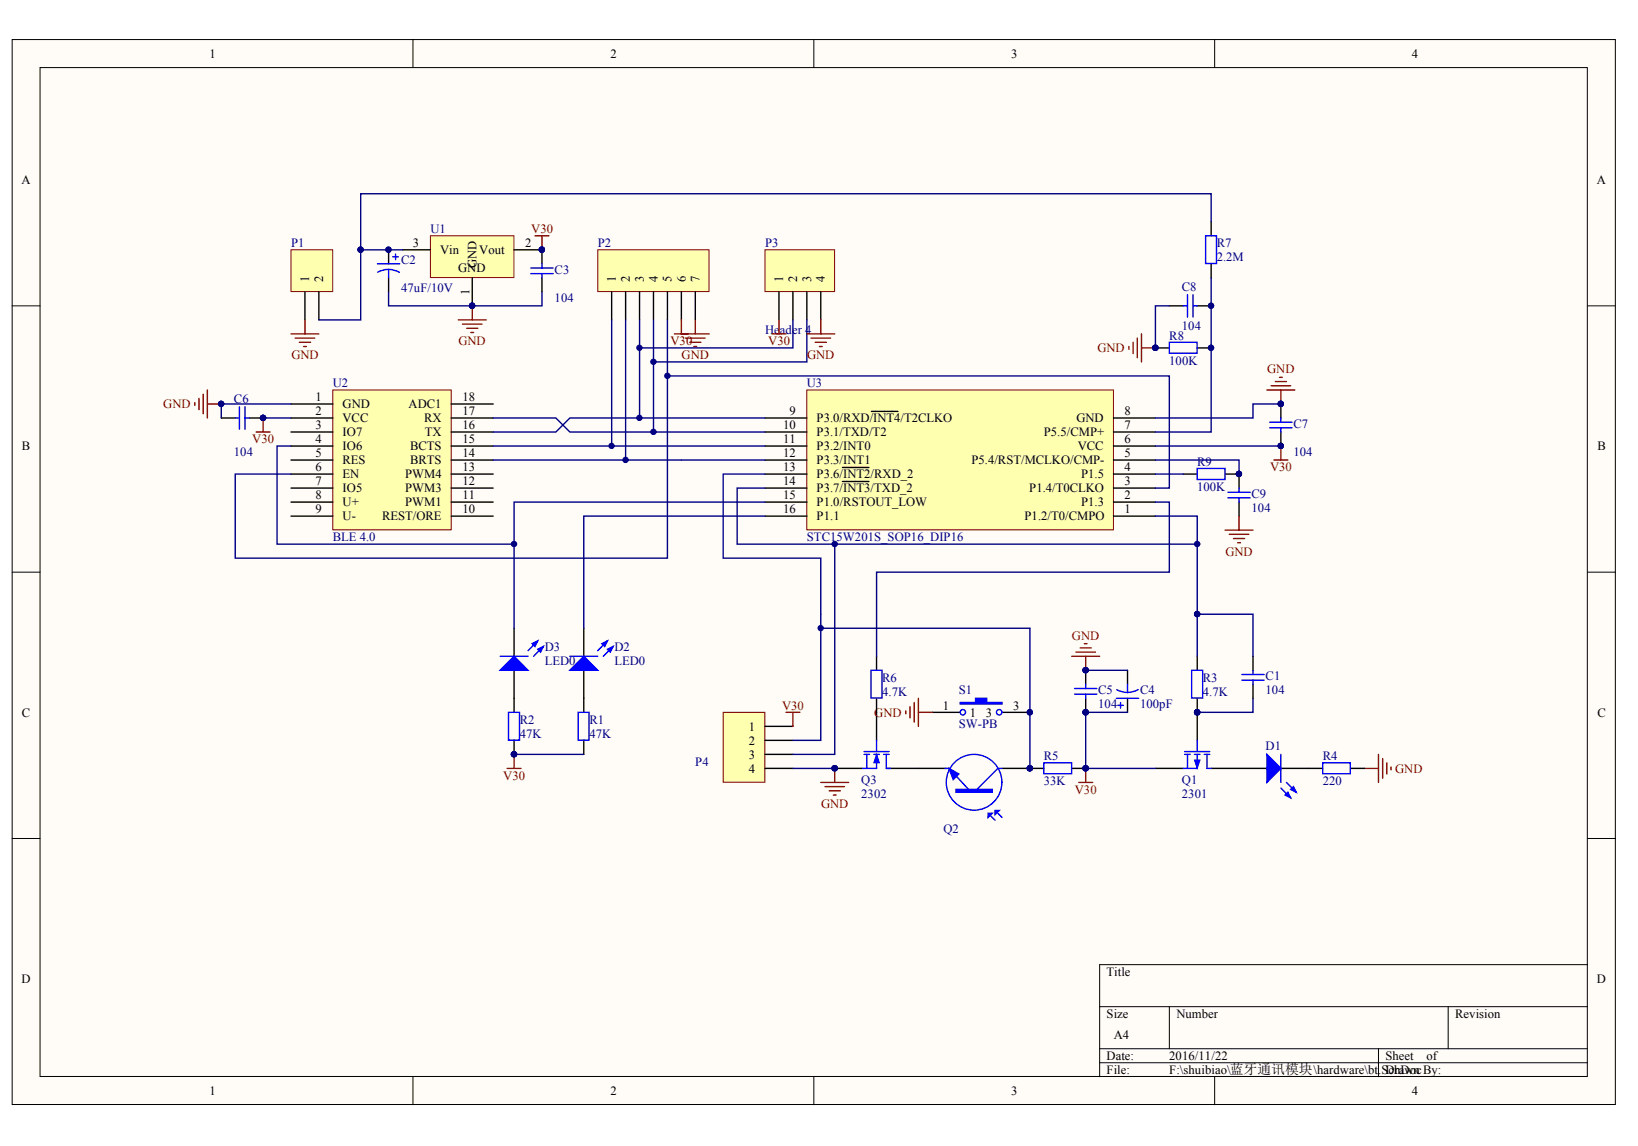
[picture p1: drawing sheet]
<svg xmlns="http://www.w3.org/2000/svg" width="289mm" height="202mm" viewBox="0 0 289 202" stroke-linecap="round" stroke-linejoin="round" font-family="sans-serif">
<defs><g id="words">
<g font-size="2.2">
<text x="36.9" y="10.2">1</text>
<text x="107.7" y="10.2">2</text>
<text x="178.4" y="10.2">3</text>
<text x="249.1" y="10.2">4</text>
<text x="3.8" y="32.5">A</text>
<text x="281.7" y="32.5">A</text>
<text x="72.8" y="43.6">3</text>
<text x="77.6" y="44.8">Vin</text>
<text x="84" y="47.3" transform="rotate(-90 84 47.3)">GND</text>
<text x="84.5" y="44.8">Vout</text>
<text x="92.6" y="43.6">2</text>
<text x="54.5" y="49.7" transform="rotate(-90 54.5 49.7)">1</text>
<text x="57" y="49.7" transform="rotate(-90 57 49.7)">2</text>
<text x="80.8" y="48">GND</text>
<text x="82.8" y="52.1" transform="rotate(-90 82.8 52.1)">1</text>
<text x="108.6" y="49.7" transform="rotate(-90 108.6 49.7)">1</text>
<text x="111.1" y="49.7" transform="rotate(-90 111.1 49.7)">2</text>
<text x="113.5" y="49.7" transform="rotate(-90 113.5 49.7)">3</text>
<text x="116" y="49.7" transform="rotate(-90 116 49.7)">4</text>
<text x="118.5" y="49.7" transform="rotate(-90 118.5 49.7)">5</text>
<text x="121" y="49.7" transform="rotate(-90 121 49.7)">6</text>
<text x="123.4" y="49.7" transform="rotate(-90 123.4 49.7)">7</text>
<text x="138.2" y="49.7" transform="rotate(-90 138.2 49.7)">1</text>
<text x="140.6" y="49.7" transform="rotate(-90 140.6 49.7)">2</text>
<text x="143.1" y="49.7" transform="rotate(-90 143.1 49.7)">3</text>
<text x="145.5" y="49.7" transform="rotate(-90 145.5 49.7)">4</text>
<text x="55.6" y="70.8">1</text>
<text x="81.6" y="70.8">18</text>
<text x="55.6" y="73.3">2</text>
<text x="55.6" y="75.7">3</text>
<text x="60.4" y="72">GND</text>
<text x="60.4" y="74.5">VCC</text>
<text x="60.4" y="77">IO7</text>
<text x="72.1" y="72">ADC1</text>
<text x="74.8" y="74.5">RX</text>
<text x="74.9" y="77">TX</text>
<text x="81.6" y="75.7">16</text>
<text x="81.6" y="73.3">17</text>
<text x="138.2" y="75.7">10</text>
<text x="139.2" y="73.3">9</text>
<text x="144" y="74.5">P3.0/RXD/INT4/T2CLKO</text>
<text x="144" y="77">P3.1/TXD/T2</text>
<text x="184.1" y="77">P5.5/CMP+</text>
<text x="189.9" y="74.5">GND</text>
<text x="198.4" y="75.7">7</text>
<text x="198.4" y="73.3">8</text>
<text x="3.9" y="79.4">B</text>
<text x="55.6" y="78.2">4</text>
<text x="55.6" y="80.7">5</text>
<text x="55.6" y="83.1">6</text>
<text x="60.4" y="79.4">IO6</text>
<text x="60.4" y="81.9">RES</text>
<text x="72.3" y="81.9">BRTS</text>
<text x="72.3" y="79.4">BCTS</text>
<text x="81.6" y="83.1">13</text>
<text x="81.6" y="80.7">14</text>
<text x="81.6" y="78.2">15</text>
<text x="138.2" y="78.2">11</text>
<text x="138.2" y="80.7">12</text>
<text x="138.2" y="83.1">13</text>
<text x="144" y="79.4">P3.2/INT0</text>
<text x="144" y="81.9">P3.3/INT1</text>
<text x="171.3" y="81.9">P5.4/RST/MCLKO/CMP-</text>
<text x="190.1" y="79.4">VCC</text>
<text x="198.4" y="83.1">4</text>
<text x="198.4" y="80.7">5</text>
<text x="198.4" y="78.2">6</text>
<text x="281.8" y="79.4">B</text>
<text x="55.6" y="85.6">7</text>
<text x="55.6" y="88.1">8</text>
<text x="60.4" y="84.4">EN</text>
<text x="60.4" y="86.8">IO5</text>
<text x="60.4" y="89.3">U+</text>
<text x="71.5" y="89.3">PWM1</text>
<text x="71.5" y="86.8">PWM3</text>
<text x="71.5" y="84.4">PWM4</text>
<text x="81.6" y="88.1">11</text>
<text x="81.6" y="85.6">12</text>
<text x="138.2" y="85.6">14</text>
<text x="138.2" y="88.1">15</text>
<text x="144" y="84.4">P3.6/INT2/RXD_2</text>
<text x="144" y="86.8">P3.7/INT3/TXD_2</text>
<text x="144" y="89.3">P1.0/RSTOUT_LOW</text>
<text x="181.6" y="86.8">P1.4/T0CLKO</text>
<text x="190.7" y="89.3">P1.3</text>
<text x="190.7" y="84.4">P1.5</text>
<text x="198.4" y="88.1">2</text>
<text x="198.4" y="85.6">3</text>
<text x="55.6" y="90.5">9</text>
<text x="60.4" y="91.8">U-</text>
<text x="67.4" y="91.8">REST/ORE</text>
<text x="81.6" y="90.5">10</text>
<text x="138.2" y="90.5">16</text>
<text x="144" y="91.8">P1.1</text>
<text x="180.7" y="91.8">P1.2/T0/CMPO</text>
<text x="198.4" y="90.5">1</text>
<text x="166.3" y="125.2">1</text>
<text x="178.7" y="125.2">3</text>
<text x="3.9" y="126.4">C</text>
<text x="132.1" y="128.9">1</text>
<text x="132.1" y="131.4">2</text>
<text x="171.1" y="126.4">1</text>
<text x="173.9" y="126.4">3</text>
<text x="281.8" y="126.4">C</text>
<text x="132.1" y="133.8">3</text>
<text x="132.1" y="136.3">4</text>
<text x="3.8" y="173.4">D</text>
<text x="195.2" y="172.1">Title</text>
<text x="281.7" y="173.4">D</text>
<text x="195.2" y="179.6">Size</text>
<text x="207.5" y="179.6">Number</text>
<text x="256.7" y="179.6">Revision</text>
<text x="196.4" y="183.3">A4</text>
<text x="195.2" y="187">Date:</text>
<text x="195.2" y="189.5">File:</text>
<text x="206.2" y="187">2016/11/22</text>
<text x="206.2" y="189.5">F:\shuibiao\蓝牙通讯模块\hardware\bt.SDrawn By:</text>
<text x="244.4" y="187">Sheet</text>
<text x="244.9" y="189.5">chDoc</text>
<text x="251.6" y="187">of</text>
<text x="36.9" y="193.2">1</text>
<text x="107.7" y="193.2">2</text>
<text x="178.4" y="193.2">3</text>
<text x="249.1" y="193.2">4</text>
</g>
<g font-size="2.2" fill="#000080">
<text x="75.9" y="41.1">U1</text>
<text x="51.3" y="43.6">P1</text>
<text x="70.7" y="46.5">C2</text>
<text x="105.4" y="43.6">P2</text>
<text x="135" y="43.6">P3</text>
<text x="214.6" y="46.1">2.2M</text>
<text x="214.6" y="43.6">R7</text>
<text x="70.7" y="51.5">47uF/10V</text>
<text x="97.8" y="53.2">104</text>
<text x="97.8" y="48.3">C3</text>
<text x="208.5" y="51.2">C8</text>
<text x="135" y="58.9">Header 4</text>
<text x="206.2" y="59.9">R8</text>
<text x="208.5" y="58.2">104</text>
<text x="206.2" y="64.4">100K</text>
<text x="41.3" y="71">C6</text>
<text x="58.7" y="68.3">U2</text>
<text x="142.3" y="68.3">U3</text>
<text x="228.2" y="75.5">C7</text>
<text x="41.3" y="80.4">104</text>
<text x="211.2" y="82.1">R9</text>
<text x="228.2" y="80.4">104</text>
<text x="211.2" y="86.6">100K</text>
<text x="220.7" y="87.9">C9</text>
<text x="58.7" y="95.5">BLE 4.0</text>
<text x="142.3" y="95.5">STC15W201S_SOP16_DIP16</text>
<text x="220.7" y="90.3">104</text>
<text x="96.1" y="114.8">D3</text>
<text x="96.1" y="117.2">LED0</text>
<text x="108.4" y="114.8">D2</text>
<text x="108.4" y="117.2">LED0</text>
<text x="223.2" y="120">C1</text>
<text x="155.6" y="122.7">4.7K</text>
<text x="155.6" y="120.2">R6</text>
<text x="169.1" y="122.4">S1</text>
<text x="193.7" y="124.9">104</text>
<text x="193.7" y="122.4">C5</text>
<text x="201.1" y="124.9">100pF</text>
<text x="201.1" y="122.4">C4</text>
<text x="212.2" y="122.7">4.7K</text>
<text x="212.2" y="120.2">R3</text>
<text x="223.2" y="122.4">104</text>
<text x="91.7" y="130.1">47K</text>
<text x="91.7" y="127.6">R2</text>
<text x="104" y="130.1">47K</text>
<text x="104" y="127.6">R1</text>
<text x="169.1" y="128.4">SW-PB</text>
<text x="122.6" y="135.1">P4</text>
<text x="184.1" y="134">R5</text>
<text x="223.2" y="132.3">D1</text>
<text x="233.3" y="134">R4</text>
<text x="151.9" y="138.3">Q3</text>
<text x="151.9" y="140.7">2302</text>
<text x="184.1" y="138.5">33K</text>
<text x="208.5" y="138.3">Q1</text>
<text x="208.5" y="140.7">2301</text>
<text x="233.3" y="138.5">220</text>
<text x="166.4" y="146.9">Q2</text>
</g>
<g font-size="2.2" fill="#800000">
<text x="93.7" y="41.1">V30</text>
<text x="51.4" y="63.3">GND</text>
<text x="80.9" y="60.9">GND</text>
<text x="118.3" y="60.9">V30</text>
<text x="120.2" y="63.3">GND</text>
<text x="135.5" y="60.9">V30</text>
<text x="142.4" y="63.3">GND</text>
<text x="193.6" y="62.1">GND</text>
<text x="223.5" y="65.8">GND</text>
<text x="28.8" y="72">GND</text>
<text x="44.5" y="78.2">V30</text>
<text x="224" y="83.1">V30</text>
<text x="216.2" y="98">GND</text>
<text x="189.1" y="112.8">GND</text>
<text x="137.9" y="125.2">V30</text>
<text x="154.2" y="126.4">GND</text>
<text x="88.8" y="137.5">V30</text>
<text x="246.1" y="136.3">GND</text>
<text x="144.8" y="142.5">GND</text>
<text x="189.6" y="140">V30</text>
</g>
</g></defs>
<g fill="#fffcf8" stroke="#000" stroke-width=".18">
<path d="M2.1 7h282.8v187.8h-282.8z"/>
<path d="M7.1 11.9h272.9v178h-272.9z"/>
</g>
<g fill="none" stroke="#000" stroke-width=".18">
<path d="M72.8 7v4.9M143.5 7v4.9M214.3 7v4.9M2.1 54h5M280 54h5M2.1 100.9h5M280 100.9h5M2.1 147.9h5M280 147.9h5M194 177.6h86M206.3 177.6v7.4M255.4 177.6v7.4"/>
<path d="M280 170.2h-86v19.7M72.8 189.9v5M143.5 189.9v5M194 185h86M194 187.5h86M214.3 189.9v5M243.1 185v4.9"/>
</g>
<path d="M58.7 68.8h20.9v24.7h-20.9z" fill="#ffffb0" stroke="#800000" stroke-width=".18"/>
<g fill="none" stroke="#000" stroke-width=".25">
<path d="M51.3 71.3h7.4M51.3 73.7h7.4M51.3 76.2h7.4M51.3 78.7h7.4M79.6 71.3h7.4M79.6 73.7h7.4M79.6 76.2h7.4M79.6 78.7h7.4M51.3 81.1h7.4M51.3 83.6h7.4M51.3 86.1h7.4M51.3 88.6h7.4"/>
<path d="M51.3 91h7.4M79.6 81.1h7.4M79.6 83.6h7.4M79.6 86.1h7.4M79.6 88.6h7.4M79.6 91h7.4"/>
</g>
<path d="M105.4 44.1h19.7v7.3h-19.7z" fill="#ffffb0" stroke="#800000" stroke-width=".18"/>
<path d="M107.9 51.5v4.9M110.4 51.5v4.9M112.8 51.5v4.9M115.3 51.5v4.9M117.7 51.5v4.9M120.2 51.5v4.9M122.6 51.5v4.9" fill="none" stroke="#000" stroke-width=".25"/>
<path d="M134.9 44.1h12.3v7.3h-12.3z" fill="#ffffb0" stroke="#800000" stroke-width=".18"/>
<path d="M137.4 51.5v4.9M139.9 51.5v4.9M142.3 51.5v4.9M144.8 51.5v4.9" fill="none" stroke="#000" stroke-width=".25"/>
<path d="M142.3 68.8h54.1v24.7h-54.1z" fill="#ffffb0" stroke="#800000" stroke-width=".18"/>
<g fill="none" stroke="#000" stroke-width=".25">
<path d="M134.9 78.7h7.4M134.9 76.2h7.4M134.9 73.7h7.4M153.7 72.6h4.7M196.4 78.7h7.4M196.4 76.2h7.4M196.4 73.7h7.4M134.9 91h7.4M134.9 88.6h7.4M134.9 86.1h7.4M134.9 83.6h7.4M134.9 81.1h7.4"/>
<path d="M148.6 82.5h4.7M148.6 84.9h4.7M196.4 91h7.4M196.4 88.6h7.4M196.4 86.1h7.4M196.4 83.6h7.4M196.4 81.1h7.4"/>
</g>
<path d="M51.3 44.1h7.4v7.3h-7.4z" fill="#ffffb0" stroke="#800000" stroke-width=".18"/>
<g fill="none" stroke="#000" stroke-width=".25">
<path d="M53.8 51.5v4.9M56.2 51.5v4.9M191.5 118.2v2.5M198.9 118.2v2.5M211.2 115.8v2.4M147.2 135.5h5M154.6 125.6v5M157.1 135.5h9.8M176.7 135.5h5M191.5 123.2v2.4M198.9 123.2v2.4M211.2 123.2v2.4"/>
<path d="M218.6 135.5h4.9M225.9 135.5h5"/>
</g>
<g fill="none" stroke="#800000" stroke-width=".25">
<path d="M51.3 58.9h4.9M52.1 59.6h3.4M53.8 56.4v2.5M80.8 56.4h5M81.6 57.2h3.4M82.3 57.9h2M83.1 58.6h.4M83.3 54v2.4M94.4 41.6h2.4M95.6 41.6v2.5M119 58.9h6.1M120.2 56.4v2.5"/>
<path d="M120.9 59.6h3.5M122.6 56.4v2.5M136.2 58.9h2.4M137.4 56.4v2.5M142.3 58.9h4.9M143.1 59.6h3.4M144.8 56.4v2.5M34.4 71v.5M35.1 70.3v1.9M35.8 69.5v3.5M36.6 68.8v4.9M36.6 71.3h2.4"/>
<path d="M45.2 76.2h2.4M46.4 73.7v2.5M52.8 60.4h2M53.5 61.1h.5M121.7 60.4h1.9M122.4 61.1h.5M143.8 60.4h2M144.5 61.1h.5M223.5 68.8h4.9M224.2 68h3.5M224.9 67.3h2M225.7 66.6h.5"/>
<path d="M225.9 68.8v2.5M225.9 78.7v2.4M224.7 81.1h2.5M189 115.8h5M189.8 115h3.4M190.5 114.3h2M191.3 113.5h.5M191.5 115.8v2.4M144.8 138h4.9M145.5 138.8h3.5M146.3 139.5h1.9M147.2 135.5v2.5"/>
<path d="M190.3 138h2.4M191.5 135.5v2.5M240.7 135.5h2.4M243.1 133.1v4.9M243.9 133.8v3.5M244.6 134.5v2M245.4 135.3v.5M147 140.2h.5"/>
</g>
<g fill="#000080" stroke="#000080" stroke-width=".18">
<circle cx="95.6" cy="44" r=".47"/>
<circle cx="83.3" cy="53.9" r=".47"/>
<circle cx="112.8" cy="73.7" r=".47"/>
<circle cx="115.3" cy="76.2" r=".47"/>
<circle cx="112.8" cy="61.3" r=".47"/>
<circle cx="115.3" cy="63.8" r=".47"/>
<circle cx="147.2" cy="135.5" r=".47"/>
<circle cx="181.6" cy="135.5" r=".47"/>
<circle cx="211.2" cy="125.6" r=".48"/>
<circle cx="191.5" cy="135.5" r=".47"/>
<circle cx="191.5" cy="118.2" r=".47"/>
<circle cx="191.5" cy="125.6" r=".48"/>
<circle cx="225.9" cy="78.7" r=".47"/>
<circle cx="225.9" cy="71.2" r=".47"/>
<circle cx="39" cy="71.2" r=".47"/>
<circle cx="46.4" cy="73.7" r=".47"/>
</g>
<path d="M112.8 56.4v17.3M115.3 56.4v19.8M117.7 56.4v42.1h-76.2v-14.9h9.8M139.9 56.4v5h-27.1M142.3 56.4v7.4h-27M46.4 73.7h4.9M87 73.7h11.1l2.4 2.5h34.4M134.9 73.7h-34.4l-2.4 2.5h-11.1M203.8 78.7h22.1M120.2 81.1h14.7M191.5 118.2h7.4M221 123.2v2.4h-9.8" fill="none" stroke="#000080" stroke-width=".25"/>
<g fill="none" stroke="#00f" stroke-width=".25">
<path d="M210.2 118.2h1.9v4.9h-1.9zM152.4 132.6h4.4M152.4 133.1h1M152.9 133.1v2.4M154.1 133.1h1M154.6 130.6v2M154.6 133.1v2.4h-2.4M155.8 133.1h1M156.3 133.1v2.4h.8M166.7 135.5h.7l3.4 3.7M176.7 135.5h-.7l-3.7 3.7M189.5 122.4h4"/>
<path d="M189.5 121.4h4M191.5 120.7v.7M191.5 122.4v.8M196.9 123.2h3.9M197.2 124.4h.9M197.7 123.9v1M198.9 120.7v1.5M200.8 121.6a3.9 3.9 0 0 1-3.8 .1M225.9 139l1.8 1.7M225.9 133.1v4.9M226.9 138l1.7 1.7M174.8 143.9l.7 .8"/>
<path d="M176 143.4l.7 .8"/>
<circle cx="171.8" cy="138" r="4.9"/>
</g>
<path d="M154.6 133.1l.5 1.4h-1z" fill="#00f" stroke="#00f" stroke-width=".18"/>
<g fill="#00f" stroke="#00f" stroke-width=".25">
<path d="M167.4 135.5l1.7 1-1 1z"/>
<path d="M175.5 143h.8l-.8 .7z"/>
<path d="M174.3 143.4h.7l-.7 .8z"/>
<path d="M223.5 133.1l2.4 2.4-2.4 2.5z"/>
<path d="M228.1 138.8l.5 .9-.9-.5z"/>
<path d="M227.2 139.7l.5 1-1-.5z"/>
<path d="M168.6 139.2h6.4v.5h-6.4z" fill-rule="evenodd"/>
</g>
<path d="M75.9 41.6h14.8v7.4h-14.8z" fill="#ffffb0" stroke="#800000" stroke-width=".18"/>
<g fill="none" stroke="#000" stroke-width=".25">
<path d="M68.5 44.1v2.4M68.5 49v2.5M71 44.1h4.9M83.3 49v5M90.7 44.1h4.9M90.7 110.8v5M90.7 118.2v7.4M103 110.8v5M103 118.2v7.4M90.7 130.6v2.5M103 130.6v2.5M164.5 125.6h4.9"/>
<path d="M176.7 125.6h5"/>
</g>
<g fill="#000080" stroke="#000080" stroke-width=".18">
<circle cx="83.3" cy="53.9" r=".47"/>
<circle cx="95.6" cy="44" r=".47"/>
<circle cx="181.6" cy="125.6" r=".47"/>
<circle cx="110.3" cy="81.1" r=".47"/>
<circle cx="107.9" cy="78.7" r=".47"/>
<circle cx="225.9" cy="71.2" r=".47"/>
<circle cx="39" cy="71.2" r=".47"/>
<circle cx="68.5" cy="44" r=".47"/>
<circle cx="90.7" cy="133" r=".47"/>
</g>
<g fill="#00f" stroke="#00f" stroke-width=".25">
<path d="M103 115.8l2.4 2.4h-4.9z"/>
<path d="M106.2 113.5l1-.5-.5 1z"/>
<path d="M107.2 114.5l.9-.5-.5 1z"/>
<path d="M90.7 115.8l2.4 2.4h-4.9z"/>
<path d="M93.9 113.5l1-.5-.5 1z"/>
<path d="M94.9 114.5l.9-.5-.5 1z"/>
<path d="M169.4 123.9h2.7v-.7h1.9v.7h2.7v.3h-7.3z" fill-rule="evenodd"/>
</g>
<g fill="none" stroke="#00f" stroke-width=".25">
<path d="M66.6 46.5h3.9M68.5 47.5l1.2 .2 .8 .3M68.5 47.5l-.8 .1-1.1 .4M68.5 47.5v1.5M69.3 45.3h1M69.8 44.8v1M88.2 115.8h4.9M94.9 113l-1.8 1.8M95.8 114l-1.7 1.8M100.5 115.8h4.9M107.2 113l-1.8 1.8M108.1 114l-1.7 1.8"/>
<path d="M89.7 125.6h1.9v4.9h-1.9zM102 125.6h1.9v4.9h-1.9z"/>
<circle cx="169.8" cy="125.6" r=".47"/>
<circle cx="176.2" cy="125.6" r=".48"/>
</g>
<path d="M89.4 135.5h2.5M90.7 133.1v2.4M159.8 125.4v.5M160.5 124.7v1.9M161.3 123.9v3.5M162 123.2v4.9M162 125.6h2.5" fill="none" stroke="#800000" stroke-width=".25"/>
<path d="M68.5 51.5v2.5h27.1v-2.5M107.9 56.4v22.3M110.4 56.4v24.7M51.3 71.3h-12.3v2.4M87 78.7h47.9M225.9 71.3h-4.9v2.4h-17.2M87 81.1h33.2M90.7 133.1h12.3" fill="none" stroke="#000080" stroke-width=".25"/>
<path d="M127.6 125.6h7.3v12.4h-7.3z" fill="#ffffb0" stroke="#800000" stroke-width=".18"/>
<g fill="none" stroke="#000" stroke-width=".25">
<path d="M213.6 39.1v2.5M95.6 44.1v2.4M95.6 49v2.5M206.3 54h2.4M211.2 54h2.4M213.6 46.5v2.5M39 73.7h2.5M44 73.7h2.4M203.8 61.4h2.5M211.2 61.4h2.4M225.9 71.3v2.4M225.9 76.2v2.5"/>
<path d="M208.7 83.6h2.5M216.1 83.6h2.5v2.5M218.6 88.6v2.4M154.6 115.8v2.4M221 115.8v2.4M134.9 128.1h5M134.9 130.6h5M134.9 133.1h5M134.9 135.5h5M154.6 123.2v2.4M181.7 135.5h2.4M189 135.5h2.5"/>
<path d="M203.8 135.5h4.9M211.2 125.6v5M213.6 135.5h5M221 120.7v2.5M230.9 135.5h2.4M238.2 135.5h2.5"/>
</g>
<path d="M200.6 59.6v3.5M201.3 58.9v4.9M199.1 61.1v.5M199.9 60.4v2M201.3 61.4h2.5M216.1 93.5h4.9M216.8 94.3h3.5M217.6 95h1.9M218.3 95.7h.5M218.6 91v2.5M138.6 125.6h2.5M139.9 125.6v2.5" fill="none" stroke="#800000" stroke-width=".25"/>
<g fill="none" stroke="#00f" stroke-width=".25">
<path d="M93.6 47.3h4M93.6 48.3h4M95.6 46.5v.8M95.6 48.3v.7M208.7 54h.8M209.5 52v3.9M210.4 52v3.9M210.4 54h.8M212.7 41.6h1.9v4.9h-1.9zM41.5 73.7h.7M42.2 71.8v3.9M43.2 71.8v3.9"/>
<path d="M43.2 73.7h.8M206.3 60.4h4.9v1.9h-4.9zM224 74.5h3.9M224 75.5h3.9M225.9 73.7v.8M225.9 75.5v.7M211.2 82.6h4.9v2h-4.9zM216.6 87.8h3.9M216.6 86.8h3.9M218.6 86.1v.7M218.6 87.8v.8M153.6 118.2h2v4.9h-2z"/>
<path d="M219 120h4M219 119h4M221 118.2v.8M221 120v.7M184.1 134.5h4.9v2h-4.9zM209 132.6h4.4M209 133.1h.9M209.5 133.1v2.4M210.7 133.1h1M211.2 130.6v2M211.2 133.1v2.4h-2.5M212.4 133.1h1"/>
<path d="M212.9 133.1v2.4h.7M233.3 134.5h4.9v2h-4.9z"/>
</g>
<g fill="#000080" stroke="#000080" stroke-width=".18">
<circle cx="181.6" cy="135.5" r=".47"/>
<circle cx="191.5" cy="135.5" r=".47"/>
<circle cx="225.9" cy="78.7" r=".47"/>
<circle cx="225.9" cy="71.2" r=".47"/>
<circle cx="95.6" cy="44" r=".47"/>
<circle cx="46.4" cy="73.7" r=".47"/>
<circle cx="211.2" cy="108.3" r=".47"/>
<circle cx="147.2" cy="135.5" r=".47"/>
<circle cx="117.7" cy="66.3" r=".47"/>
<circle cx="63.6" cy="44" r=".47"/>
<circle cx="218.5" cy="83.6" r=".47"/>
<circle cx="213.6" cy="53.9" r=".47"/>
<circle cx="203.8" cy="61.3" r=".47"/>
<circle cx="213.6" cy="61.3" r=".47"/>
<circle cx="90.7" cy="96" r=".47"/>
<circle cx="211.2" cy="96" r=".47"/>
<circle cx="144.8" cy="110.8" r=".47"/>
<circle cx="147.2" cy="96" r=".47"/>
<circle cx="211.2" cy="125.6" r=".48"/>
<circle cx="191.5" cy="125.6" r=".48"/>
</g>
<g fill="none" stroke="#000080" stroke-width=".25">
<path d="M213.6 39.1v-4.9h-150v9.9M63.6 44.1v12.3h-7.4M63.6 44.1h7.4M206.3 54h-2.5v7.4M213.6 49v27.2h-9.8M51.3 78.7h-2.4v17.3h41.8M117.7 66.3h88.6v19.8h-2.5M134.9 83.6h-7.3v14.9h17.2v32.1h-4.9M134.9 91h-31.9v19.8M134.9 88.6h-44.2v22.2M134.9 86.1h-4.9v9.9h81.2M147.2 96v37.1h-7.3"/>
<path d="M203.8 88.6h2.5v12.3h-51.7v14.9M203.8 81.1h14.8v2.5M203.8 91h7.4v17.3M203.8 83.6h4.9M144.8 110.8h36.9v24.7M211.2 108.3h9.8v7.5M211.2 108.3v7.5M139.9 135.5h7.3M198.9 125.6h-7.4v9.9h12.3"/>
</g>
<path d="M210.7 134.1h1l-.5 1.4z" fill="#00f" stroke="#00f" stroke-width=".18"/>
<use href="#words"/>
</svg>
